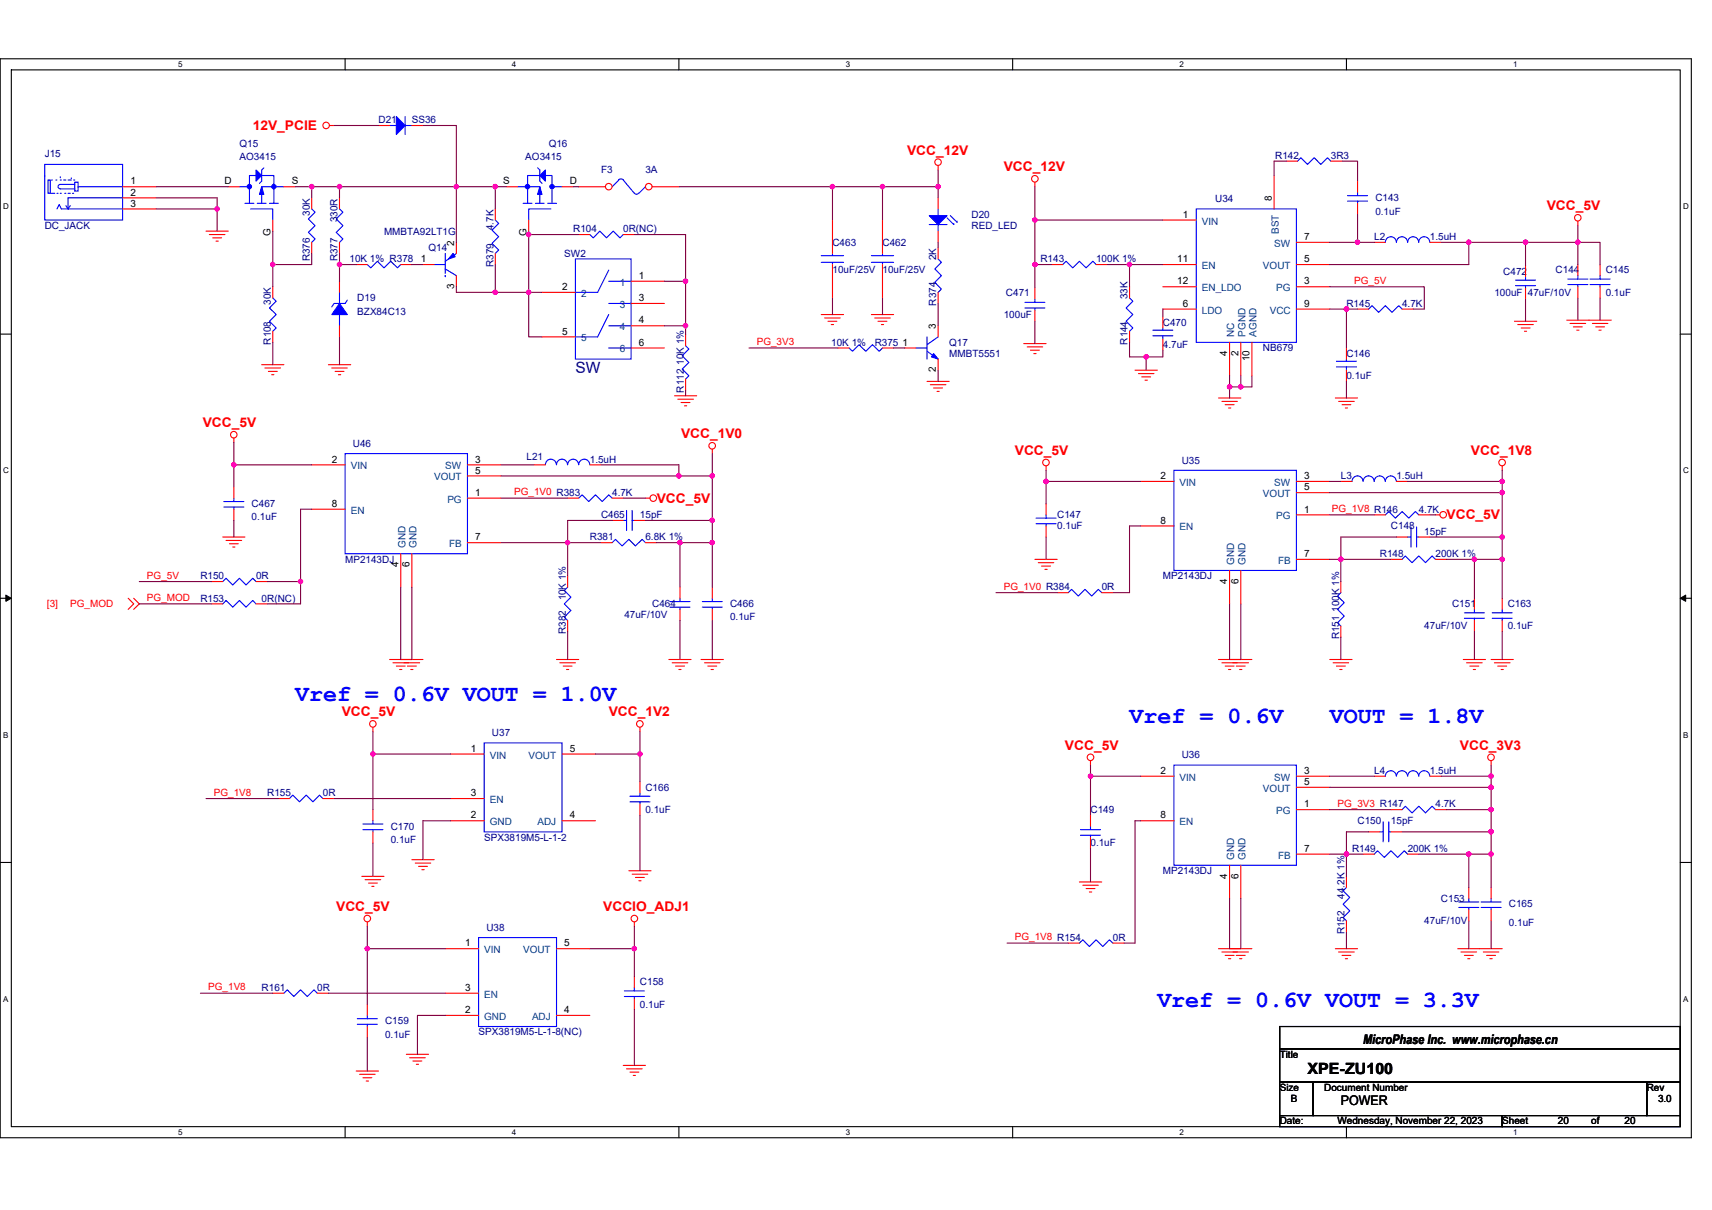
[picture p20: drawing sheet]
<svg xmlns="http://www.w3.org/2000/svg" width="297mm" height="210mm" viewBox="0 0 297 210" stroke-linecap="round" stroke-linejoin="round" font-family="sans-serif">
<defs><g id="words">
<g font-size="4" fill="#00f">
<text x="51.2" y="121.7">Vref = 0.6V VOUT = 1.0V</text>
<text x="196" y="125.5">Vref = 0.6V</text>
<text x="230.7" y="125.5">VOUT = 1.8V</text>
<text x="200.8" y="174.8">Vref = 0.6V VOUT = 3.3V</text>
</g>
<text font-size="2.7" fill="#000080" x="99.8" y="64.7">SW</text>
<text font-size="2.7" x="226.9" y="186.4">XPE-ZU100</text>
<g font-size="2.3" fill="#f00">
<text x="43.9" y="22.6">12V_PCIE</text>
<text x="157.4" y="26.8">VCC_12V</text>
<text x="174.2" y="29.7">VCC_12V</text>
<text x="268.4" y="36.5">VCC_5V</text>
<text x="35.2" y="74.1">VCC_5V</text>
<text x="118.2" y="76">VCC_1V0</text>
<text x="176.1" y="78.9">VCC_5V</text>
<text x="255.2" y="78.9">VCC_1V8</text>
<text x="113.9" y="87.2">VCC_5V</text>
<text x="251" y="90.1">VCC_5V</text>
<text x="59.3" y="124.3">VCC_5V</text>
<text x="105.6" y="124.3">VCC_1V2</text>
<text x="184.8" y="130.1">VCC_5V</text>
<text x="253.3" y="130.1">VCC_3V3</text>
<text x="58.3" y="158.1">VCC_5V</text>
<text x="104.7" y="158.1">VCCIO_ADJ1</text>
</g>
<g font-size="2.3">
<text x="236.5" y="181.1">MicroPhase Inc. www.microphase.cn</text>
<text x="232.6" y="191.8">POWER</text>
</g>
<g font-size="1.7" fill="#000080">
<text x="65.7" y="21.4">D21</text>
<text x="71.5" y="21.4">SS36</text>
<text x="7.8" y="27.2">J15</text>
<text x="41.5" y="25.4">Q15</text>
<text x="41.5" y="27.8">AO3415</text>
<text x="91.1" y="27.8">AO3415</text>
<text x="95.2" y="25.4">Q16</text>
<text x="221.3" y="27.6">R142</text>
<text x="230.9" y="27.6">3R3</text>
<text x="104.3" y="30.1">F3</text>
<text x="112" y="30.1">3A</text>
<text x="210.8" y="35.1">U34</text>
<text x="238.6" y="34.9">C143</text>
<text x="7.8" y="39.7">DC_JACK</text>
<text x="53.8" y="37.4" transform="rotate(-90 53.8 37.4)">30K</text>
<text x="58.6" y="38.6" transform="rotate(-90 58.6 38.6)">330R</text>
<text x="66.6" y="40.7">MMBTA92LT1G</text>
<text x="85.6" y="39.9" transform="rotate(-90 85.6 39.9)">4.7K</text>
<text x="99.5" y="40.3">R104</text>
<text x="108.1" y="40.3">0R(NC)</text>
<text x="168.6" y="37.8">D20</text>
<text x="168.6" y="39.7">RED_LED</text>
<text x="238.4" y="41.7">L2</text>
<text x="238.6" y="37.2">0.1uF</text>
<text x="248.1" y="41.7">1.5uH</text>
<text x="53.8" y="45.3" transform="rotate(-90 53.8 45.3)">R376</text>
<text x="58.6" y="45.3" transform="rotate(-90 58.6 45.3)">R377</text>
<text x="60.6" y="45.5">10K 1% R378</text>
<text x="74.4" y="43.6">Q14</text>
<text x="85.6" y="46.3" transform="rotate(-90 85.6 46.3)">R379</text>
<text x="97.9" y="44.6">SW2</text>
<text x="144.4" y="42.6">C463</text>
<text x="144.4" y="47.5">10uF/25V 10uF/25V</text>
<text x="153.1" y="42.6">C462</text>
<text x="162.5" y="45.1" transform="rotate(-90 162.5 45.1)">2K</text>
<text x="180.5" y="45.5">R143</text>
<text x="190.2" y="45.5">100K 1%</text>
<text x="260.8" y="47.6">C472</text>
<text x="269.9" y="47.5">C144</text>
<text x="278.6" y="47.5">C145</text>
<text x="47" y="52.9" transform="rotate(-90 47 52.9)">30K</text>
<text x="62" y="52.3">D19</text>
<text x="162.5" y="53" transform="rotate(-90 162.5 53)">R374</text>
<text x="174.5" y="51.3">C471</text>
<text x="195.6" y="51.9" transform="rotate(-90 195.6 51.9)">33K</text>
<text x="233.6" y="53.3">R145</text>
<text x="243.3" y="53.3">4.7K</text>
<text x="259.3" y="51.3">100uF 47uF/10V</text>
<text x="278.6" y="51.3">0.1uF</text>
<text x="47" y="59.8" transform="rotate(-90 47 59.8)">R108</text>
<text x="62" y="54.6">BZX84C13</text>
<text x="174.2" y="55.2">100uF</text>
<text x="195.6" y="59.8" transform="rotate(-90 195.6 59.8)">R144</text>
<text x="201.8" y="56.5">C470</text>
<text x="144.2" y="60">10K 1%</text>
<text x="151.8" y="60">R375</text>
<text x="164.7" y="60">Q17</text>
<text x="164.7" y="61.9">MMBT5551</text>
<text x="201.8" y="60.4">4.7uF</text>
<text x="219.1" y="61">NB679</text>
<text x="233.6" y="61.9">C146</text>
<text x="233.6" y="65.8">0.1uF</text>
<text x="118.6" y="68.1" transform="rotate(-90 118.6 68.1)">R112 10K 1%</text>
<text x="61.2" y="77.6">U46</text>
<text x="91.4" y="79.9">L21</text>
<text x="102.3" y="80.3">1.5uH</text>
<text x="205" y="80.5">U35</text>
<text x="232.6" y="83.2">L3</text>
<text x="242.3" y="83.2">1.5uH</text>
<text x="43.7" y="88">C467</text>
<text x="104.3" y="89.9">C465</text>
<text x="106.2" y="86.1">4.7K</text>
<text x="111" y="89.9">15pF</text>
<text x="183.4" y="89.9">C147</text>
<text x="246.2" y="89">4.7K</text>
<text x="43.7" y="90.3">0.1uF</text>
<text x="102.3" y="93.8">R381</text>
<text x="112" y="93.8">6.8K 1%</text>
<text x="183.4" y="91.9">0.1uF</text>
<text x="241.3" y="91.9">C148</text>
<text x="247.1" y="92.8">15pF</text>
<text x="34.8" y="100.5">R150</text>
<text x="44.4" y="100.5">0R</text>
<text x="59.9" y="97.6">MP2143DJ</text>
<text x="201.8" y="100.5">MP2143DJ</text>
<text x="239.4" y="96.7">R148</text>
<text x="249.1" y="96.7">200K 1%</text>
<text x="34.8" y="104.4">R153</text>
<text x="45.4" y="104.4">0R(NC)</text>
<text x="98.2" y="104.2" transform="rotate(-90 98.2 104.2)">10K 1%</text>
<text x="108.3" y="107.3">47uF/10V</text>
<text x="113.2" y="105.4">C464</text>
<text x="126.7" y="105.4">C466</text>
<text x="126.7" y="107.7">0.1uF</text>
<text x="191.2" y="102.5">0R</text>
<text x="251.9" y="105.4">C151</text>
<text x="261.6" y="105.4">C163</text>
<text x="98.2" y="110" transform="rotate(-90 98.2 110)">R382</text>
<text x="232.3" y="111" transform="rotate(-90 232.3 111)">R151 100K 1%</text>
<text x="247.1" y="109.2">47uF/10V</text>
<text x="261.6" y="109.2">0.1uF</text>
<text x="85.4" y="127.8">U37</text>
<text x="205" y="131.6">U36</text>
<text x="112" y="137.2">C166</text>
<text x="238.4" y="134.3">L4</text>
<text x="248.1" y="134.3">1.5uH</text>
<text x="46.4" y="138.2">R155</text>
<text x="56" y="138.2">0R</text>
<text x="67.8" y="144">C170</text>
<text x="112" y="141.1">0.1uF</text>
<text x="189.2" y="141.1">C149</text>
<text x="235.5" y="143">C150</text>
<text x="241.3" y="143">15pF</text>
<text x="249.1" y="140.1">4.7K</text>
<text x="67.8" y="146.3">0.1uF</text>
<text x="84" y="145.9">SPX3819M5-L-1-2</text>
<text x="189.2" y="146.9">0.1uF</text>
<text x="234.6" y="147.8">R149</text>
<text x="244.2" y="147.8">200K 1%</text>
<text x="201.8" y="151.7">MP2143DJ</text>
<text x="233.3" y="155.9" transform="rotate(-90 233.3 155.9)">44.2K 1%</text>
<text x="84.4" y="161.5">U38</text>
<text x="247.1" y="160.4">47uF/10V</text>
<text x="250" y="156.5">C153</text>
<text x="261.8" y="157.5">C165</text>
<text x="261.8" y="160.8">0.1uF</text>
<text x="193.1" y="163.3">0R</text>
<text x="233.3" y="162.1" transform="rotate(-90 233.3 162.1)">R152</text>
<text x="45.4" y="172">R161</text>
<text x="55.1" y="172">0R</text>
<text x="111" y="171">C158</text>
<text x="66.8" y="177.8">C159</text>
<text x="83" y="179.7">SPX3819M5-L-1-8(NC)</text>
<text x="111" y="174.9">0.1uF</text>
<text x="66.8" y="180.1">0.1uF</text>
</g>
<g font-size="1.7">
<text x="22.6" y="35.9">3</text>
<text x="22.6" y="33.9">2</text>
<text x="22.6" y="32">1</text>
<text x="38.9" y="32">D</text>
<text x="50.6" y="32">S</text>
<text x="87.3" y="32">S</text>
<text x="98.9" y="32">D</text>
<text x="220.7" y="34.9" transform="rotate(-90 220.7 34.9)">8</text>
<text x="46.9" y="40.9" transform="rotate(-90 46.9 40.9)">G</text>
<text x="91.3" y="40.9" transform="rotate(-90 91.3 40.9)">G</text>
<text x="205.2" y="37.8">1</text>
<text x="226.3" y="41.7">7</text>
<text x="73" y="45.5">1</text>
<text x="78.8" y="42.6" transform="rotate(-90 78.8 42.6)">2</text>
<text x="204.3" y="45.5">11</text>
<text x="226.3" y="45.5">5</text>
<text x="78.8" y="50.1" transform="rotate(-90 78.8 50.1)">3</text>
<text x="97.5" y="50.3">2</text>
<text x="110.8" y="48.4">1</text>
<text x="110.8" y="52.3">3</text>
<text x="204.3" y="49.4">12</text>
<text x="205.2" y="53.2">6</text>
<text x="226.3" y="53.2">9</text>
<text x="226.3" y="49.4">3</text>
<text x="97.5" y="58.1">5</text>
<text x="110.8" y="56.1">4</text>
<text x="110.8" y="60">6</text>
<text x="156.6" y="60">1</text>
<text x="162.4" y="57.1" transform="rotate(-90 162.4 57.1)">3</text>
<text x="162.4" y="64.6" transform="rotate(-90 162.4 64.6)">2</text>
<text x="212.9" y="61.7" transform="rotate(-90 212.9 61.7)">4</text>
<text x="214.9" y="61.7" transform="rotate(-90 214.9 61.7)">2</text>
<text x="216.8" y="62.7" transform="rotate(-90 216.8 62.7)">10</text>
<text x="57.5" y="80.3">2</text>
<text x="82.5" y="82.2">5</text>
<text x="82.5" y="80.3">3</text>
<text x="201.4" y="83.1">2</text>
<text x="226.3" y="83.1">3</text>
<text x="57.5" y="88">8</text>
<text x="82.5" y="86">1</text>
<text x="226.3" y="85.1">5</text>
<text x="226.3" y="88.9">1</text>
<text x="82.5" y="93.8">7</text>
<text x="201.4" y="90.9">8</text>
<text x="69.1" y="98.4" transform="rotate(-90 69.1 98.4)">4</text>
<text x="71.1" y="98.4" transform="rotate(-90 71.1 98.4)">6</text>
<text x="212.9" y="101.3" transform="rotate(-90 212.9 101.3)">4</text>
<text x="214.9" y="101.3" transform="rotate(-90 214.9 101.3)">6</text>
<text x="226.3" y="96.7">7</text>
<text x="81.7" y="130.5">1</text>
<text x="98.9" y="130.5">5</text>
<text x="201.4" y="134.3">2</text>
<text x="226.3" y="136.2">5</text>
<text x="226.3" y="134.3">3</text>
<text x="81.7" y="138.2">3</text>
<text x="81.7" y="142">2</text>
<text x="98.9" y="142">4</text>
<text x="201.4" y="142">8</text>
<text x="226.3" y="140.1">1</text>
<text x="226.3" y="147.8">7</text>
<text x="212.9" y="152.5" transform="rotate(-90 212.9 152.5)">4</text>
<text x="214.9" y="152.5" transform="rotate(-90 214.9 152.5)">6</text>
<text x="80.7" y="164.2">1</text>
<text x="97.9" y="164.2">5</text>
<text x="80.7" y="172">3</text>
<text x="80.7" y="175.8">2</text>
<text x="97.9" y="175.8">4</text>
<text x="222" y="183.6">Title</text>
<text x="222" y="189.3">Size</text>
<text x="224" y="191.3">B</text>
<text x="229.8" y="189.3">Document Number</text>
<text x="285.7" y="189.3">Rev</text>
<text x="287.7" y="191.3">3.0</text>
<text x="222" y="195.1">Date:</text>
<text x="232.1" y="195.1">Wednesday, November 22, 2023</text>
<text x="260.6" y="195.1">Sheet</text>
<text x="270.3" y="195.1">20</text>
<text x="276.1" y="195.1">of</text>
<text x="281.9" y="195.1">20</text>
</g>
<g font-size="1.7" fill="#004080">
<text x="208.5" y="39">VIN</text>
<text x="221.9" y="40.6" transform="rotate(-90 221.9 40.6)">BST</text>
<text x="208.5" y="46.7">EN</text>
<text x="219.1" y="46.7">VOUT</text>
<text x="221.1" y="42.8">SW</text>
<text x="100.8" y="51.5">2</text>
<text x="107.5" y="49.6">1</text>
<text x="107.5" y="53.4">3</text>
<text x="208.5" y="50.5">EN_LDO</text>
<text x="221.4" y="50.5">PG</text>
<text x="100.8" y="59.2">5</text>
<text x="107.5" y="57.3">4</text>
<text x="208.5" y="54.4">LDO</text>
<text x="214.1" y="58.4" transform="rotate(-90 214.1 58.4)">NC</text>
<text x="216.1" y="58.4" transform="rotate(-90 216.1 58.4)">PGND</text>
<text x="218" y="58.4" transform="rotate(-90 218 58.4)">AGND</text>
<text x="220.3" y="54.4">VCC</text>
<text x="107.5" y="61.2">6</text>
<text x="60.9" y="81.4">VIN</text>
<text x="75.3" y="83.4">VOUT</text>
<text x="77.3" y="81.4">SW</text>
<text x="60.9" y="89.2">EN</text>
<text x="77.6" y="87.2">PG</text>
<text x="204.7" y="84.3">VIN</text>
<text x="219.1" y="86.3">VOUT</text>
<text x="221.1" y="84.3">SW</text>
<text x="70.3" y="95.1" transform="rotate(-90 70.3 95.1)">GND</text>
<text x="72.3" y="95.1" transform="rotate(-90 72.3 95.1)">GND</text>
<text x="77.9" y="95">FB</text>
<text x="204.7" y="92.1">EN</text>
<text x="221.4" y="90.1">PG</text>
<text x="214.1" y="98" transform="rotate(-90 214.1 98)">GND</text>
<text x="216.1" y="98" transform="rotate(-90 216.1 98)">GND</text>
<text x="221.7" y="97.9">FB</text>
<text x="85" y="131.6">VIN</text>
<text x="91.7" y="131.6">VOUT</text>
<text x="204.7" y="135.5">VIN</text>
<text x="219.1" y="137.4">VOUT</text>
<text x="221.1" y="135.5">SW</text>
<text x="85" y="139.4">EN</text>
<text x="85" y="143.2">GND</text>
<text x="93.3" y="143.2">ADJ</text>
<text x="204.7" y="143.2">EN</text>
<text x="221.4" y="141.3">PG</text>
<text x="214.1" y="149.2" transform="rotate(-90 214.1 149.2)">GND</text>
<text x="216.1" y="149.2" transform="rotate(-90 216.1 149.2)">GND</text>
<text x="221.7" y="149">FB</text>
<text x="84" y="165.4">VIN</text>
<text x="90.8" y="165.4">VOUT</text>
<text x="84" y="173.1">EN</text>
<text x="84" y="177">GND</text>
<text x="92.3" y="177">ADJ</text>
</g>
<g font-size="1.7" fill="#f00">
<text x="235" y="49.3">PG_5V</text>
<text x="131.3" y="59.9">PG_3V3</text>
<text x="89.2" y="86">PG_1V0 R383</text>
<text x="231.1" y="88.9">PG_1V8 R146</text>
<text x="25.5" y="100.4">PG_5V</text>
<text x="8.1" y="105.4">[3]</text>
<text x="12.2" y="105.4">PG_MOD</text>
<text x="25.5" y="104.3">PG_MOD</text>
<text x="174.2" y="102.4">PG_1V0 R384</text>
<text x="37.1" y="138.1">PG_1V8</text>
<text x="232.1" y="140">PG_3V3 R147</text>
<text x="176.1" y="163.2">PG_1V8 R154</text>
<text x="36.1" y="171.9">PG_1V8</text>
</g>
<g font-size="1.4">
<text x="30.9" y="11.7">5</text>
<text x="88.8" y="11.7">4</text>
<text x="146.7" y="11.7">3</text>
<text x="204.7" y="11.7">2</text>
<text x="262.6" y="11.7">1</text>
<text x=".5" y="36.3">D</text>
<text x="292" y="36.3">D</text>
<text x=".5" y="82.1">C</text>
<text x="292" y="82.1">C</text>
<text x=".5" y="128">B</text>
<text x="292" y="128">B</text>
<text x=".5" y="173.8">A</text>
<text x="292" y="173.8">A</text>
<text x="30.9" y="197">5</text>
<text x="88.8" y="197">4</text>
<text x="146.7" y="197">3</text>
<text x="204.7" y="197">2</text>
<text x="262.6" y="197">1</text>
</g>
</g></defs>
<path d="M0 10.2h293.5v187.2h-293.5zM2 12.1h289.5v183.4h-289.5z" fill="none" stroke="#000" stroke-width=".19"/>
<g fill="#fff">
<path d="M30.9 10.4h.8v1.6h-.8z"/>
<path d="M30.9 195.7h.8v1.6h-.8z"/>
</g>
<path d="M59.9 10.2v1.9M59.9 195.5v1.9" fill="none" stroke="#000" stroke-width=".19"/>
<g fill="#fff">
<path d="M88.8 10.4h.8v1.6h-.8z"/>
<path d="M88.8 195.7h.8v1.6h-.8z"/>
</g>
<path d="M117.8 10.2v1.9M117.8 195.5v1.9" fill="none" stroke="#000" stroke-width=".19"/>
<g fill="#fff">
<path d="M146.7 10.4h.8v1.6h-.8z"/>
<path d="M146.7 195.7h.8v1.6h-.8z"/>
</g>
<path d="M175.7 10.2v1.9M175.7 195.5v1.9" fill="none" stroke="#000" stroke-width=".19"/>
<g fill="#fff">
<path d="M204.7 10.4h.7v1.6h-.7z"/>
<path d="M204.7 195.7h.7v1.6h-.7z"/>
</g>
<path d="M233.6 10.2v1.9M233.6 195.5v1.9" fill="none" stroke="#000" stroke-width=".19"/>
<g fill="#fff">
<path d="M262.6 10.4h.7v1.6h-.7z"/>
<path d="M262.6 195.7h.7v1.6h-.7z"/>
<path d="M.5 35.1h1v1.5h-1z"/>
<path d="M292 35.1h1v1.5h-1z"/>
<path d="M.5 80.9h1v1.5h-1z"/>
<path d="M292 80.9h1v1.5h-1z"/>
</g>
<path d="M0 58h2M291.5 58h2" fill="none" stroke="#000" stroke-width=".19"/>
<g fill="#fff">
<path d="M.5 126.7h.9v1.6h-.9z"/>
<path d="M292 126.7h.9v1.6h-.9z"/>
</g>
<path d="M0 103.8h2M291.5 103.8h2" fill="none" stroke="#000" stroke-width=".19"/>
<path d="M1 103.3l1 .5-1 .6zM291.5 103.8l1-.5v1.1z" fill="#000" stroke="#000" stroke-width=".17"/>
<g fill="#fff">
<path d="M.5 172.6h.9v1.5h-.9z"/>
<path d="M292 172.6h.9v1.5h-.9z"/>
</g>
<path d="M0 149.7h2M291.5 149.7h2M222 178.1h69.5v3.9h-69.5zM222 182h69.5v5.8h-69.5zM222 187.8h5.8v5.8h-5.8zM222 193.6h38.6v1.9h-38.6zM227.8 187.8h57.9v5.8h-57.9zM260.6 193.6h30.9v1.9h-30.9zM285.7 187.8h5.8v5.8h-5.8z" fill="none" stroke="#000" stroke-width=".19"/>
<g fill="none" stroke="#f00" stroke-width=".19">
<path d="M57.2 21.8h.8M87.9 32.4h1.9M91.7 38.2v1.9M97.5 32.4h2M162.8 28.7v.8M179.6 31.6v.8M273.8 38.4v.8M35.7 40.1h3.9M36.3 40.7h2.7M36.9 41.3h1.6M37.5 41.8h.4M47.3 49.8v1.9"/>
<path d="M47.3 57.5v1.9M142.5 54.6h3.9M143.1 55.2h2.7M143.7 55.8h1.5M144.2 56.3h.4M151.2 54.6h3.8M151.8 55.2h2.7M152.3 55.8h1.6M152.9 56.3h.4M177.6 59.6h3.9M262.8 55.8h3.8M263.3 56.3h2.7"/>
<path d="M263.9 56.9h1.6M264.5 57.5h.4M271.8 55.6h7.8M272.4 56.1h2.7M273 56.7h1.5M273.6 57.3h.4M273.8 49.8v1.9M273.8 45.9v1.9M276.3 56.1h2.7M276.9 56.7h1.5M277.4 57.3h.4M277.6 49.8v1.9"/>
<path d="M277.6 45.9v1.9M40.6 76v.8M45.4 63.3h3.9M46 63.9h2.7M46.6 64.5h1.5M47.1 65h.4M57 63.3h3.9M57.6 63.9h2.7M58.1 64.5h1.6M58.7 65h.4M117 68.7h3.9M117.6 69.3h2.7"/>
<path d="M118.2 69.8h1.5M118.8 70.4h.3M123.6 78v.7M160.8 66.2h3.9M161.4 66.8h2.7M162 67.3h1.5M162.6 67.9h.4M178.2 60.2h2.7M178.8 60.8h1.5M179.4 61.4h.4M196.9 64.2h3.9M197.5 64.8h2.7"/>
<path d="M198.1 65.4h1.5M198.7 66h.4M211.4 69.1h3.9M212 69.7h2.7M212.6 70.2h1.5M213.1 70.8h.4M231.7 69.1h3.8M232.3 69.7h2.7M232.9 70.2h1.5M233.4 70.8h.4M38.6 93.2h3.9M39.2 93.8h2.7"/>
<path d="M39.8 94.4h1.5M40.4 94.9h.4M54.1 80.7h5.8M54.1 88.4h5.8M69.5 96.1v5.8M71.5 96.1v5.8M81.1 86.4h5.8M81.1 80.7h5.8M81.1 82.6h5.8M81.1 94.2h5.8M98.5 86.4h1.9M106.2 86.4h1.9"/>
<path d="M112 86.4h.8M179.6 97.1h3.8M180.1 97.6h2.7M180.7 98.2h1.6M181.3 98.8h.4M181.5 80.9v.7M232.6 83.5h2M241.3 97.1h2M242.3 93.2h1.9M242.3 83.5h1.9M246.2 93.2h1.9M249.1 97.1h1.9"/>
<path d="M249.1 89.3h.7M260.6 80.9v.7M22.2 103.8l1 1-1 .9M23.2 103.8l1 1-1 .9M67.6 114.4h3.9M68.2 115h2.7M68.8 115.6h1.5M69.3 116.2h.4M69.5 114.4h3.9M70.1 115h2.7M70.7 115.6h1.5M71.3 116.2h.3"/>
<path d="M96.6 114.4h3.8M97.1 115h2.7M97.7 115.6h1.5M98.3 116.2h.4M116.1 114.4h3.8M116.6 115h2.7M117.2 115.6h1.6M117.8 116.2h.4M121.6 114.4h3.9M122.2 115h2.7M122.8 115.6h1.6M123.4 116.2h.4"/>
<path d="M183.4 102.8h2M191.2 102.8h1.9M211.4 114.4h3.9M212 115h2.7M212.6 115.6h1.5M213.1 116.2h.4M213.3 114.4h3.9M213.9 115h2.7M214.5 115.6h1.5M215.1 116.2h.4M230.7 114.4h3.9M231.3 115h2.7"/>
<path d="M231.9 115.6h1.5M232.4 116.2h.5M253.9 114.4h3.8M254.5 115h2.7M255 115.6h1.6M255.6 116.2h.4M255.8 107.7v1.9M255.8 103.8v1.9M258.7 114.4h3.9M259.3 115h2.7M259.9 115.6h1.5M260.5 116.2h.3"/>
<path d="M64.7 126.2v.8M78.2 130.9h5.8M78.2 138.6h5.8M97.5 130.9h5.8M111 126.2v.8M189.2 132v.8M258.7 132v.8M62.8 152.1h3.8M63.3 152.7h2.8M63.7 160v.8M63.9 153.2h1.6M64.5 153.8h.4"/>
<path d="M71.5 149.2h3.8M72 149.8h2.7M72.6 150.3h1.6M73.2 150.9h.4M78.2 142.4h5.8M97.5 142.4h5.8M109.1 151.1h3.9M109.7 151.7h2.7M110.1 160v.8M110.3 152.3h1.5M110.8 152.8h.4M187.3 153.1h3.9"/>
<path d="M187.9 153.6h2.7M188.4 154.2h1.6M189 154.8h.4M241.3 140.5h2M249.1 140.5h1.9M254.8 157.9v1.9M254.8 154v1.9M258.7 157.9v1.9M258.7 154v1.9M63.7 178.1v2M63.7 174.3v1.9M110.1 173.3v1.9"/>
<path d="M110.1 169.5v1.9M185.4 163.7h1.9M193.1 163.7h1.9M211.4 164.6h3.9M212 165.2h2.7M212.6 165.8h1.5M213.1 166.4h.4M213.3 164.6h3.9M213.9 165.2h2.7M214.5 165.8h1.5M215.1 166.4h.4M231.7 164.6h3.8"/>
<path d="M232.3 165.2h2.7M232.9 165.8h1.5M233.4 166.4h.4M253.5 165.2h2.7M254.1 165.8h1.5M254.7 166.4h.3M257.4 165.2h2.7M257.9 165.8h1.6M258.5 166.4h.4M260.6 164.6h-7.7M61.8 185.9h3.9M62.4 186.4h2.7"/>
<path d="M63 187h1.5M63.5 187.6h.4M70.5 183h3.9M71.1 183.6h2.7M71.6 184.1h1.6M72.2 184.7h.4M108.1 184.9h3.9M108.7 185.5h2.7M109.3 186.1h1.5M109.9 186.6h.4"/>
<circle cx="56.6" cy="21.8" r=".57"/>
<circle cx="162.8" cy="28.1" r=".57"/>
<circle cx="179.6" cy="31" r=".57"/>
<circle cx="273.8" cy="37.8" r=".57"/>
<circle cx="40.6" cy="75.4" r=".57"/>
<circle cx="123.6" cy="77.4" r=".57"/>
<circle cx="113.3" cy="86.4" r=".57"/>
<circle cx="181.5" cy="80.3" r=".57"/>
<circle cx="250.4" cy="89.3" r=".57"/>
<circle cx="260.6" cy="80.3" r=".57"/>
<circle cx="64.7" cy="125.6" r=".57"/>
<circle cx="111" cy="125.6" r=".57"/>
<circle cx="189.2" cy="131.4" r=".57"/>
<circle cx="258.7" cy="131.4" r=".57"/>
<circle cx="63.7" cy="159.4" r=".57"/>
<circle cx="110.1" cy="159.4" r=".57"/>
</g>
<g fill="none" stroke="#00f" stroke-width=".19">
<path d="M89.8 32.4h3.9v2.9M90.8 35.3h1.5M92.9 35.3h1.5M93.3 29.1l.4 .4v1.9l.3 .4M93.7 30.5h-2.2v4.8M94.6 30.5h1.2v4.8M95 35.3h1.6M95.6 36.3h-3.9v1.9M95.8 32.4h1.7M107.4 31.2l-1.2 1.2M108.1 31.2l2 2.3M108.1 31.2l-.4-.1-.4 .1"/>
<path d="M110.8 33.5l-.4 .2-.3-.2M112 32.4l-1.2 1.1M47.3 51.7l.6 .6-1.1 1.1 1.1 1.2-1.1 1.2 1.1 1.1-.6 .6M272 48.4h3.5M272 49.4h3.5M273.8 49.4v.4M273.8 47.8v.6M275.9 48.4h3.5M275.9 49.4h3.5M277.6 49.4v.4M277.6 47.8v.6M59.9 78.7h21.2v17.4h-21.2z"/>
<path d="M100.4 86.4l.6-.5 1.1 1.1 1.2-1.1 1.2 1.1 1.1-1.1 .6 .5M236.5 83.5a.95 .95 0 0 0-1-.9 .95 .95 0 0 0-.9 .9M242.3 83.5a.96 .96 0 0 0-1-.9 .96 .96 0 0 0-1 .9 .96 .96 0 0 0-.9-.9 .96 .96 0 0 0-1 .9 .95 .95 0 0 0-.9-.9 .95 .95 0 0 0-1 .9M243.3 97.1l.5-.6 1.2 1.1 1.2-1.1 1.1 1.1 1.2-1.1 .6 .6M244.2 93.2h.6M244.8 91.5v3.4M245.8 91.5v3.4M245.8 93.2h.4M185.4 102.8l.5-.5 1.2 1.1 1.2-1.1 1.1 1.1 1.2-1.1 .6 .5M254.1 106.3h3.5M254.1 107.3h3.5M255.8 107.3v.4"/>
<path d="M255.8 105.7v.6M84 128.9h13.5v15.5h-13.5zM243.3 140.5l.5-.6 1.2 1.2 1.2-1.2 1.1 1.2 1.2-1.2 .6 .6M253.1 156.5h3.5M253.1 157.5h3.5M254.8 157.5v.4M254.8 155.9v.6M257 156.5h3.5M257 157.5h3.5M258.7 157.5v.4M258.7 155.9v.6M62 176.8h3.5"/>
<path d="M62 177.8h3.5M63.7 177.8v.3M63.7 176.2v.6M108.3 172h3.5M108.3 172.9h3.5M110.1 172.9v.4M110.1 171.4v.6M187.3 163.7l.6-.6 1.1 1.2 1.2-1.2 1.1 1.2 1.2-1.2 .6 .6"/>
</g>
<g fill="#00f" stroke="#00f" stroke-width=".19">
<path d="M93.7 30.5l.9-1v1.9z" fill-rule="evenodd"/>
<path d="M93.7 32.4l.3 1.3h-.7z" fill-rule="evenodd"/>
<circle cx="91.5" cy="32.4" r=".38"/>
<circle cx="95.8" cy="32.4" r=".38"/>
</g>
<circle cx="105.6" cy="32.4" r=".57" fill="#fff" stroke="#f00" stroke-width=".19"/>
<path d="M100.4 32.4h4.6" fill="none" stroke="#f00" stroke-width=".19"/>
<circle cx="112.6" cy="32.4" r=".57" fill="#fff" stroke="#f00" stroke-width=".19"/>
<g fill="none" stroke="#f00" stroke-width=".19">
<path d="M21.3 36.3h5.8M21.3 34.3h5.8M21.3 32.4h5.8M39.6 32.4h1.9M47.3 38.2v1.9M49.3 32.4h1.9M54.1 34.3v2M58.9 34.3v2M65.7 21.8h1.9M71.5 21.8h1.9M85.9 36.3v1.9M113.2 32.4h4.6"/>
<path d="M144.4 38.2v5.8M153.1 38.2v5.8M162.8 34.3v2M201.8 38.2h5.8M221.1 30.5v5.8M223.2 28h1.9M230.9 28h2M235.5 35.3v1.9M235.5 31.4v2M54.1 42.1v1.9M58.9 42.1v1.9M58.9 56.5v2"/>
<path d="M58.9 48.8v1.9M61.8 45.9h1.9M69.5 45.9h2M73.4 45.9h1.9M79.2 47.8v2M79.2 42.1v1.9M85.9 44v1.9M94 50.7h5.8M94 58.5h5.8M100.4 40.7h1.9M108.1 40.7h2M109.5 48.8h5.8"/>
<path d="M109.5 52.7h5.8M109.5 56.5h5.8M119 58.1v1.9M144.4 45.9v5.8M153.1 45.9v5.8M162.8 43v1.9M162.8 50.7v2M162.8 40.1v2M162.8 56.5v2M179.6 53.8v2M179.6 50v1.9M182.5 45.9h1.9"/>
<path d="M190.2 45.9h1.9M196 49.8v1.9M196 57.5v1.9M201.8 55v1.9M201.8 58.8v2M201.8 53.6h5.8M201.8 45.9h5.8M201.8 49.8h5.8M213.3 59.4v5.8M215.3 59.4v5.8M217.2 59.4v5.8M224.9 49.8h5.8"/>
<path d="M224.9 45.9h5.8M224.9 42.1h5.8M224.9 53.6h5.8M235.5 53.6h2M238.4 42.1h2M243.3 53.6h1.9M248.1 42.1h1.9M264.7 50v1.9M264.7 46.1v1.9M109.5 60.4h5.8M119 65.8v1.9M145.4 60.4h1.9"/>
<path d="M153.1 60.4h1.9M157 60.4h1.9M162.8 62.3v1.9M233.6 60.4v1.9M233.6 64.2v2M40.6 88.4v1.9M40.6 84.5v1.9M92.7 80.7h1.9M98.5 100v1.9M102.3 80.7h2M104.3 94.2h1.9M106.2 90.3h1.9"/>
<path d="M110.1 90.3h1.9M112 94.2h1.9M181.5 91.3v1.9M181.5 87.4v1.9M197.9 83.5h5.8M197.9 91.3h5.8M213.3 99v5.8M215.3 99v5.8M224.9 89.3h5.8M224.9 83.5h5.8M224.9 85.5h5.8M224.9 97.1h5.8"/>
<path d="M238.4 89.3h2M246.2 89.3h1.9M36.7 104.8h1.9M36.7 100.9h1.9M44.4 104.8h2M44.4 100.9h2M98.5 107.7v1.9M118 105.7v2M118 101.9v1.9M123.6 105.7v2M123.6 101.9v1.9M232.6 108.6v2"/>
<path d="M232.6 100.9v1.9M260.6 107.7v1.9M260.6 103.8v1.9M48.3 138.6h1.9M56 138.6h2M111 139.5v2M111 135.7v1.9M197.9 134.7h5.8M224.9 134.7h5.8M224.9 136.6h5.8M238.4 134.7h2M248.1 134.7h1.9"/>
<path d="M64.7 144.4v1.9M64.7 140.5v1.9M189.2 145.3v2M189.2 141.5v1.9M197.9 142.4h5.8M213.3 150.2v5.7M215.3 150.2v5.7M224.9 140.5h5.8M224.9 148.2h5.8M233.6 159.8v1.9M233.6 152.1v1.9M236.5 148.2h1.9"/>
<path d="M237.5 144.4h1.9M241.3 144.4h2M244.2 148.2h2M47.3 172.4h2M55.1 172.4h1.9M77.3 164.6h5.7M77.3 172.4h5.7M77.3 176.2h5.7M96.6 176.2h5.7M96.6 164.6h5.7"/>
</g>
<g fill="none" stroke="#00f" stroke-width=".19">
<path d="M7.8 30.5h.1M7.8 28.5h13.5v9.7h-13.5zM8.3 31.2h.4v2.3h-.4zM8.9 31.2h.2M8.9 33.5h.6M9.7 31.2h.2M9.9 36.3l.4-.8 .3 .8h10.7M9.9 33.5h.2M10.5 31.2h.1M10.5 32.8h2.5M10.5 30.7h.1M10.5 33.5h.1"/>
<path d="M11 31.2h.4M11.2 33.5h.2M11.4 35.7l.4 .6M11.8 31.2h.6M11.8 33.5h.4M12.2 35.7l-.4 .6M12.4 30.9h.1M12.6 33.5h.2M12.8 31.2h.2M13 31.6h.5v1.6h-.5zM13 32h-2.5a.38 .38 0 0 0-.4 .4 .38 .38 0 0 0 .3 .4M13.5 32.4h7.8"/>
<path d="M15.5 32.4h.1M21.3 34.3h-9.5v2M41.5 32.4h1.8M42.5 35.3h1.5M43.5 36.3h3.8v1.9M44.4 30.5h-1.1v4.8M44.6 35.3h1.6M45.4 30.5h2.1v4.8M45.8 29.1l-.4 .4v1.9l-.4 .4M46.8 35.3h1.5M49.3 32.4h-3.9v2.9M54.1 36.3l.6 .5-1.2 1.2 1.2 1.2-1.2 1.1 1.2 1.2-.6 .6"/>
<path d="M58.9 36.3l.6 .5-1.2 1.2 1.2 1.2-1.2 1.1 1.2 1.2-.6 .6M67.6 21.8h1.2M70.3 21.8h1.2M70.3 20.2v3.1M85.9 38.2l.6 .6-1.1 1.1 1.1 1.2-1.1 1.1 1.1 1.2-.6 .6M161.2 39h3.1M162.8 36.3v1.1M162.8 39v1.1M164.3 37.8l1.2 1.2v-.2M164.9 37.4l1.1 1.2v-.2M207.6 36.3h17.3v23.1h-17.3zM225.1 28l.6-.6 1.2 1.1 1.1-1.1 1.2 1.1 1.1-1.1 .6 .6"/>
<path d="M233.8 34h3.5M233.8 34.9h3.5M235.5 34.9v.4M235.5 33.4v.6M58.9 54.6v1.9M58.9 50.7v2M60.3 52.1l-.4 .6h-1.9l-.4 .6M63.7 45.9l.6 .6 1.2-1.2 1.1 1.2 1.2-1.2 1.2 1.2 .5-.6M75.3 45.9h2M77.3 47.8h.1M77.3 44v3.5M77.3 46.7l1.9 1.1"/>
<path d="M79.2 44l-1.9 1.3M99.8 44.9h9.7v17.4h-9.7zM102.3 40.7l.6 .6 1.2-1.2 1.1 1.2 1.2-1.2 1.2 1.2 .5-.6M105.6 46.9l-1.9 3.8h-3.9M105.6 54.6l-1.9 3.9h-3.9M105.6 56.5h3.9M105.6 48.8h3.9M105.6 52.7h3.9M142.5 45.5h3.9M142.5 44.4h3.9M144.4 45.5v.4M144.4 44v.4"/>
<path d="M151.2 45.5h3.8M151.2 44.4h3.8M153.1 45.5v.4M153.1 44v.4M160.8 58.5v3.8M162.8 44.9l.5 .6-1.1 1.2 1.1 1.1-1.1 1.2 1.1 1.2-.5 .5M162.8 58.5l-2 1.3M177.8 52.5h3.5M177.8 53.4h3.5M179.6 51.9v.6M179.6 53.4v.4M184.4 45.9l.6-.6 1.1 1.2 1.2-1.2 1.1 1.2 1.2-1.2 .6 .6"/>
<path d="M196 51.7l.6 .6-1.2 1.1 1.2 1.2-1.2 1.2 1.2 1.1-.6 .6M200 58.3h3.5M200 57.3h3.5M201.8 56.9v.4M201.8 58.3v.5M237.5 53.6l.6-.6 1.1 1.2 1.2-1.2 1.1 1.2 1.2-1.2 .6 .6M242.3 42a.95 .95 0 0 0-1-.9 .95 .95 0 0 0-.9 .9M244.2 42a.96 .96 0 0 0-.9-.9 .96 .96 0 0 0-1 .9M248.1 42a.96 .96 0 0 0-1-.9 .96 .96 0 0 0-1 .9 .95 .95 0 0 0-.9-.9 .95 .95 0 0 0-1 .9M263 48.6h3.4M263 49.6h3.4M264.7 49.6v.4"/>
<path d="M264.7 48v.6M105.6 60.4h3.9M119 60l.5 .6-1.1 1.1 1.1 1.2-1.1 1.2 1.1 1.1-.5 .6M147.3 60.4l.6 .6 1.2-1.2 1.1 1.2 1.2-1.2 1.1 1.2 .6-.6M158.9 60.4h1.9M160.8 61l2 1.3M231.9 63.7h3.4M231.9 62.7h3.4M233.6 62.3v.4M233.6 63.7v.5M38.8 87h3.5M38.8 88h3.5"/>
<path d="M40.6 88v.4M40.6 86.4v.6M98.5 80.6a.96 .96 0 0 0-1-.9 .96 .96 0 0 0-1 .9 .95 .95 0 0 0-.9-.9 .95 .95 0 0 0-1 .9M100.4 80.6a.95 .95 0 0 0-1-.9 .95 .95 0 0 0-.9 .9M102.3 80.6a.95 .95 0 0 0-.9-.9 .95 .95 0 0 0-1 .9M106.2 94.2l.6-.6 1.1 1.1 1.2-1.1 1.2 1.1 1.1-1.1 .6 .6M108.1 90.3h.6M108.7 88.6v3.5M109.7 90.3h.4M109.7 88.6v3.5M179.8 89.9h3.4M179.8 90.9h3.4"/>
<path d="M181.5 90.9v.4M181.5 89.3v.6M203.7 81.6h21.2v17.4h-21.2zM240.4 89.3l.6-.5 1.1 1.1 1.2-1.1 1.1 1.1 1.2-1.1 .6 .5M38.6 104.8l.6-.6 1.2 1.2 1.1-1.2 1.2 1.2 1.2-1.2 .5 .6M38.6 100.9l.6-.5 1.2 1.1 1.1-1.1 1.2 1.1 1.2-1.1 .5 .5M98.5 101.9l-.6 .6 1.2 1.1-1.2 1.2 1.2 1.1-1.2 1.2 .6 .6M116.2 104.4h3.5M116.2 105.4h3.5M118 105.4v.3M118 103.8v.6M121.9 104.4h3.4"/>
<path d="M121.9 105.4h3.4M123.6 105.4v.3M123.6 103.8v.6M232.6 102.8l-.5 .6 1.1 1.2-1.1 1.1 1.1 1.2-1.1 1.2 .5 .5M258.9 106.3h3.5M258.9 107.3h3.5M260.6 107.3v.4M260.6 105.7v.6M50.2 138.6l.6-.6 1.2 1.1 1.1-1.1 1.2 1.1 1.1-1.1 .6 .6M109.3 138.2h3.5M109.3 139.1h3.5M111 139.1v.4"/>
<path d="M111 137.6v.6M203.7 132.8h21.2v17.4h-21.2zM240.4 134.7a.95 .95 0 0 1 .9-.9 .95 .95 0 0 1 1 .9M242.3 134.7a.96 .96 0 0 1 1-.9 .96 .96 0 0 1 .9 .9M244.2 134.7a.95 .95 0 0 1 1-.9 .95 .95 0 0 1 .9 .9 .96 .96 0 0 1 1-.9 .96 .96 0 0 1 1 .9M63 143h3.4M63 144h3.4M64.7 144v.4M64.7 142.4v.6M187.5 144h3.4M187.5 144.9h3.4M189.2 144.9v.4"/>
<path d="M189.2 143.4v.6M233.6 154l-.6 .6 1.2 1.1-1.2 1.2 1.2 1.2-1.2 1.1 .6 .6M238.4 148.2l.6-.6 1.2 1.2 1.1-1.2 1.2 1.2 1.1-1.2 .6 .6M239.4 144.4h.6M240 142.6v3.5M241 142.6v3.5M241 144.4h.3M49.3 172.4l.5-.6 1.2 1.1 1.2-1.1 1.1 1.1 1.2-1.1 .6 .6M83 162.7h13.6v15.4h-13.6z"/>
</g>
<g fill="#00f" stroke="#00f" stroke-width=".19">
<path d="M161.2 37.4h3.1l-1.5 1.6z" fill-rule="evenodd"/>
<path d="M162 61.4l.8 .9-1.2-.4z" fill-rule="evenodd"/>
<path d="M78.6 44l.4 .6-1.2 .3z" fill-rule="evenodd"/>
<path d="M58.9 52.7l1.4 1.9h-2.7z" fill-rule="evenodd"/>
<path d="M44.4 29.5l1 1-1 .9z" fill-rule="evenodd"/>
<path d="M45.4 32.4l.4 1.3h-.8z" fill-rule="evenodd"/>
<path d="M68.8 20.2l1.5 1.6-1.5 1.5z" fill-rule="evenodd"/>
<circle cx="47.5" cy="32.4" r=".38"/>
<circle cx="43.3" cy="32.4" r=".38"/>
</g>
<g fill="none" stroke="#800040" stroke-width=".19">
<path d="M27.1 32.4h12.5M27.1 36.3h10.6v3.8M27.1 34.3h10.6v2M51.2 32.4h2.9M54.1 32.4v1.9M54.1 32.4h4.8M58 21.8h7.7M58.9 32.4h20.3M58.9 32.4v1.9M73.4 21.8h5.8v10.6M79.2 32.4v9.7M79.2 32.4h6.7"/>
<path d="M85.9 32.4h2M85.9 32.4v3.9M99.5 32.4h.9M117.8 32.4h26.6M144.4 32.4v5.8M144.4 32.4h8.7M153.1 32.4h9.7M153.1 32.4v5.8M162.8 32.4v1.9M162.8 29.5v2.9M179.6 32.4v5.8M179.6 38.2v7.7"/>
<path d="M179.6 38.2h22.2M223.2 28h-2.1v2.5M232.9 28h2.6v3.4M235.5 37.2v4.9M273.8 39.2v2.9h3.8v3.8M47.3 40.1v5.8M47.3 59.4v3.9M47.3 45.9v3.9M54.1 44v1.9h-6.8M58.9 45.9v2.9M58.9 58.5v4.8M58.9 45.9h2.9"/>
<path d="M58.9 44v1.9M71.5 45.9h1.9M79.2 49.8v.9h6.7M85.9 50.7h5.8M85.9 45.9v4.8M91.7 40.1v.6M91.7 40.7v10M91.7 50.7h2.3M91.7 50.7v7.8h2.3M91.7 40.7h8.7M110.1 40.7h8.9v8.1M115.3 56.5h3.7v1.6"/>
<path d="M115.3 48.8h3.7M119 48.8v7.7M144.4 51.7v2.9M153.1 51.7v2.9M162.8 42.1v.9M162.8 52.7v3.8M179.6 45.9h2.9M179.6 55.8v3.8M179.6 45.9v4.1M192.1 45.9h3.9M196 45.9v3.9M196 59.4v2.5h2.9"/>
<path d="M196 45.9h5.8M201.8 53.6v1.4M230.7 49.8h16.4v3.8h-1.9M230.7 53.6h2.9M230.7 42.1h4.8M233.6 53.6v6.8M233.6 53.6h1.9M235.5 42.1h2.9M250 42.1h4.8M254.8 42.1h9.9M254.8 42.1v3.8h-24.1M264.7 51.9v3.9"/>
<path d="M273.8 51.7v3.9M273.8 45.9v-3.8h-9.1v4M277.6 51.7v3.9M40.6 76.8v3.9M119 67.7v1M123.6 78.7v3.9M130 60.4h15.4M155 60.4h2M162.8 64.2v2M198.9 61.9v2.3M201.8 60.8v1.1h-2.9M213.3 67.1h2"/>
<path d="M213.3 67.1v2M213.3 65.2v1.9M215.3 65.2v1.9M217.2 65.2v1.9h-1.9M233.6 66.2v2.9M40.6 90.3v2.9M54.1 80.7h-13.5v3.8M54.1 88.4h-1.9v12.5M86.9 94.2h11.6M86.9 86.4h11.6M86.9 80.7h5.8M86.9 82.6h30.9"/>
<path d="M98.5 94.2v5.8M98.5 94.2h5.8M104.3 80.7h13.5v1.9M106.2 90.3h-7.7v3.9M108.1 86.4h3.9M112 90.3h11.6M113.9 94.2h4.1M117.8 82.6h5.8M118 94.2v7.7M118 94.2h5.6M123.6 90.3v3.9M123.6 82.6v7.7"/>
<path d="M123.6 94.2v7.7M181.5 81.6v1.9M181.5 83.5v3.9M181.5 83.5h16.4M181.5 93.2v3.9M197.9 91.3h-1.9v11.5h-2.9M230.7 97.1h1.9M230.7 83.5h1.9M230.7 89.3h7.7M230.7 85.5h29.9M232.6 97.1v3.8M232.6 97.1h8.7"/>
<path d="M242.3 93.2h-9.7v3.9M244.2 83.5h16.4M248.1 93.2h12.5M248.1 89.3h1M251 97.1h4.8v6.7M255.8 97.1h4.8M260.6 81.6v1.9M260.6 85.5v7.7M260.6 97.1v6.7M260.6 93.2v3.9M260.6 83.5v2M24.2 104.8h12.5"/>
<path d="M24.2 100.9h12.5M46.4 100.9h5.8M52.2 100.9v3.9h-5.8M69.5 101.9v12.5M71.5 101.9v12.5M98.5 109.6v4.8M118 107.7v6.7M123.6 107.7v6.7M172.8 102.8h10.6M213.3 104.8v9.6M215.3 104.8v9.6M232.6 110.6v3.8"/>
<path d="M255.8 109.6v4.8M260.6 109.6v4.8M35.7 138.6h12.6M58 138.6h20.2M64.7 130.9h13.5M64.7 127v3.9M64.7 130.9v9.6M103.3 130.9h7.7M111 127v3.9M111 130.9v4.8M189.2 134.7h8.7M189.2 132.8v1.9"/>
<path d="M189.2 134.7v6.8M230.7 136.6h28M230.7 134.7h7.7M250 134.7h8.7M258.7 132.8v1.9M258.7 136.6v3.9M258.7 134.7v1.9M64.7 146.3v5.8M78.2 142.4h-4.8v6.8M111 141.5v9.6M189.2 147.3v5.8M197.9 142.4h-1v21.3h-1.9"/>
<path d="M213.3 155.9v8.7M215.3 155.9v8.7M230.7 140.5h10.6M230.7 148.2h2.9M233.6 148.2v3.9M233.6 148.2h2.9M237.5 144.4h-3.9v3.8M243.3 144.4h15.4M246.2 148.2h8.6M251 140.5h7.7v3.9M254.8 148.2h3.9M254.8 148.2v5.8"/>
<path d="M254.8 159.8v4.8M258.7 159.8v4.8M258.7 148.2v5.8M258.7 144.4v3.8M34.8 172.4h12.5M57 172.4h20.3M63.7 164.6h13.6M63.7 160.8v3.8M63.7 164.6v9.7M77.3 176.2h-4.9v6.8M102.3 164.6h7.8M110.1 160.8v3.8"/>
<path d="M110.1 164.6v4.9M110.1 175.2v9.7M174.7 163.7h10.7M233.6 161.7v2.9M63.7 180.1v5.8"/>
</g>
<g fill="#f0f" stroke="#f0f" stroke-width=".19">
<circle cx="37.7" cy="36.2" r=".38"/>
<circle cx="258.7" cy="140.5" r=".38"/>
<circle cx="189.2" cy="134.7" r=".38"/>
<circle cx="233.6" cy="148.2" r=".38"/>
<circle cx="258.7" cy="148.2" r=".38"/>
<circle cx="258.7" cy="144.3" r=".38"/>
<circle cx="254.8" cy="148.2" r=".38"/>
<circle cx="258.7" cy="136.6" r=".38"/>
<circle cx="258.7" cy="134.7" r=".38"/>
<circle cx="181.5" cy="83.5" r=".38"/>
<circle cx="260.6" cy="97.1" r=".38"/>
<circle cx="255.8" cy="97.1" r=".38"/>
<circle cx="260.6" cy="93.2" r=".38"/>
<circle cx="232.6" cy="97.1" r=".38"/>
<circle cx="260.6" cy="85.5" r=".38"/>
<circle cx="260.6" cy="83.5" r=".38"/>
<circle cx="111" cy="130.8" r=".38"/>
<circle cx="64.7" cy="130.8" r=".38"/>
<circle cx="110" cy="164.6" r=".38"/>
<circle cx="63.7" cy="164.6" r=".38"/>
<circle cx="153.1" cy="32.4" r=".38"/>
<circle cx="144.4" cy="32.4" r=".38"/>
<circle cx="162.8" cy="32.4" r=".38"/>
<circle cx="273.7" cy="42" r=".38"/>
<circle cx="179.6" cy="38.2" r=".38"/>
<circle cx="196" cy="45.9" r=".38"/>
<circle cx="179.6" cy="45.9" r=".38"/>
<circle cx="235.5" cy="42" r=".38"/>
<circle cx="254.8" cy="42" r=".38"/>
<circle cx="264.7" cy="42" r=".38"/>
<circle cx="213.3" cy="67.1" r=".38"/>
<circle cx="215.3" cy="67.1" r=".38"/>
<circle cx="233.6" cy="53.6" r=".38"/>
<circle cx="54.1" cy="32.4" r=".38"/>
<circle cx="47.3" cy="45.9" r=".38"/>
<circle cx="79.2" cy="32.4" r=".38"/>
<circle cx="58.9" cy="32.4" r=".38"/>
<circle cx="58.9" cy="45.9" r=".38"/>
<circle cx="85.9" cy="50.7" r=".38"/>
<circle cx="85.9" cy="32.4" r=".38"/>
<circle cx="40.6" cy="80.6" r=".38"/>
<circle cx="123.6" cy="82.6" r=".38"/>
<circle cx="98.5" cy="94.2" r=".38"/>
<circle cx="123.6" cy="94.2" r=".38"/>
<circle cx="118" cy="94.2" r=".38"/>
<circle cx="123.6" cy="90.3" r=".38"/>
<circle cx="117.8" cy="82.6" r=".38"/>
<circle cx="52.1" cy="100.9" r=".38"/>
<circle cx="91.7" cy="40.7" r=".38"/>
<circle cx="91.7" cy="50.7" r=".38"/>
<circle cx="118.9" cy="48.8" r=".38"/>
<circle cx="118.9" cy="56.5" r=".38"/>
<circle cx="198.9" cy="61.9" r=".38"/>
</g>
<use href="#words"/>
</svg>
